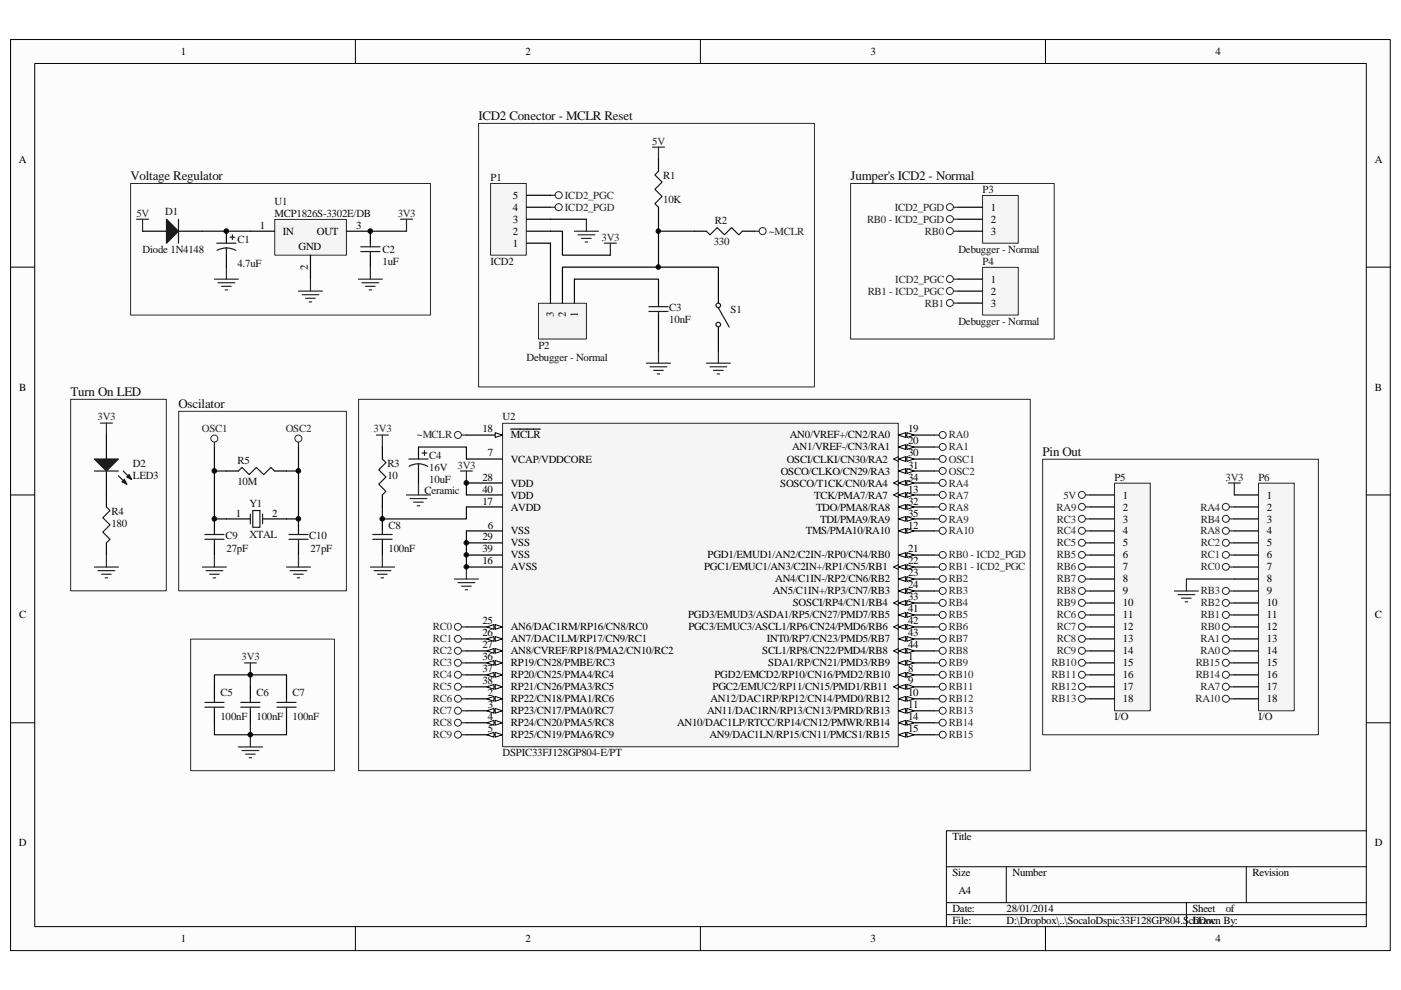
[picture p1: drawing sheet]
<svg xmlns="http://www.w3.org/2000/svg" width="297mm" height="210mm" viewBox="0 0 297 210" stroke-linecap="round" stroke-linejoin="round" font-family="sans-serif">
<defs><g id="words">
<g font-size="2.8" fill="#0e0e0e">
<text x="101.5" y="25.5">ICD2 Conector - MCLR Reset</text>
<text x="27.7" y="38.2">Voltage Regulator</text>
<text x="180.3" y="38.2">Jumper's ICD2 - Normal</text>
<text x="15" y="84">Turn On LED</text>
<text x="37.8" y="86.5">Oscilator</text>
<text x="221" y="96.7">Pin Out</text>
</g>
<g font-size="2.3">
<text x="38.3" y="11.6">1</text>
<text x="111.4" y="11.6">2</text>
<text x="184.6" y="11.6">3</text>
<text x="257.7" y="11.6">4</text>
<text x="4" y="34.5">A</text>
<text x="291.5" y="34.5">A</text>
<text x="108.8" y="47.2">3</text>
<text x="108.8" y="44.7">4</text>
<text x="108.8" y="42.1">5</text>
<text x="210.1" y="44.7">1</text>
<text x="210.1" y="47.2">2</text>
<text x="55.1" y="48.5">1</text>
<text x="60" y="49.7">IN</text>
<text x="63.3" y="53">GND</text>
<text x="67.2" y="49.7">OUT</text>
<text x="75.5" y="48.5">3</text>
<text x="108.8" y="52.3">1</text>
<text x="108.8" y="49.7">2</text>
<text x="210.1" y="49.7">3</text>
<text x="65.3" y="57.3" transform="rotate(-90 65.3 57.3)">2</text>
<text x="210.1" y="59.9">1</text>
<text x="210.1" y="62.5">2</text>
<text x="210.1" y="65">3</text>
<text x="117.4" y="67.2" transform="rotate(-90 117.4 67.2)">3</text>
<text x="120" y="67.2" transform="rotate(-90 120 67.2)">2</text>
<text x="122.5" y="67.2" transform="rotate(-90 122.5 67.2)">1</text>
<text x="4.1" y="82.8">B</text>
<text x="291.5" y="82.8">B</text>
<text x="102.3" y="91.7">18</text>
<text x="108.3" y="93">MCLR</text>
<text x="167.5" y="93">AN0/VREF+/CN2/RA0</text>
<text x="168" y="95.5">AN1/VREF-/CN3/RA1</text>
<text x="192.5" y="91.7">19</text>
<text x="192.5" y="94.2">20</text>
<text x="102.3" y="101.9">28</text>
<text x="103.4" y="96.8">7</text>
<text x="108.3" y="98.1">VCAP/VDDCORE</text>
<text x="165.5" y="100.6">OSCO/CLKO/CN29/RA3</text>
<text x="166.8" y="98.1">OSCI/CLKI/CN30/RA2</text>
<text x="192.5" y="96.8">30</text>
<text x="192.5" y="99.4">31</text>
<text x="192.5" y="101.9">34</text>
<text x="102.3" y="107">17</text>
<text x="102.3" y="104.4">40</text>
<text x="108.3" y="103.2">VDD</text>
<text x="108.3" y="105.7">VDD</text>
<text x="165.4" y="103.2">SOSCO/T1CK/CN0/RA4</text>
<text x="172.6" y="105.7">TCK/PMA7/RA7</text>
<text x="192.5" y="104.4">13</text>
<text x="192.5" y="107">32</text>
<text x="238.1" y="105.7">1</text>
<text x="268.6" y="105.7">1</text>
<text x="50" y="109.5">1</text>
<text x="57.7" y="109.5">2</text>
<text x="103.4" y="112.1">6</text>
<text x="108.3" y="113.3">VSS</text>
<text x="108.3" y="108.2">AVDD</text>
<text x="170.9" y="113.3">TMS/PMA10/RA10</text>
<text x="173" y="108.2">TDO/PMA8/RA8</text>
<text x="173.9" y="110.8">TDI/PMA9/RA9</text>
<text x="192.5" y="112.1">12</text>
<text x="192.5" y="109.5">35</text>
<text x="238.1" y="108.2">2</text>
<text x="238.1" y="110.8">3</text>
<text x="238.1" y="113.3">4</text>
<text x="268.6" y="108.2">2</text>
<text x="268.6" y="110.8">3</text>
<text x="268.6" y="113.3">4</text>
<text x="102.3" y="119.7">16</text>
<text x="102.3" y="114.6">29</text>
<text x="102.3" y="117.1">39</text>
<text x="108.3" y="115.9">VSS</text>
<text x="108.3" y="118.4">VSS</text>
<text x="150" y="118.4">PGD1/EMUD1/AN2/C2IN-/RP0/CN4/RB0</text>
<text x="192.5" y="117.1">21</text>
<text x="192.5" y="119.7">22</text>
<text x="238.1" y="115.9">5</text>
<text x="238.1" y="118.4">6</text>
<text x="268.6" y="115.9">5</text>
<text x="268.6" y="118.4">6</text>
<text x="108.3" y="120.9">AVSS</text>
<text x="149.3" y="120.9">PGC1/EMUC1/AN3/C2IN+/RP1/CN5/RB1</text>
<text x="164.4" y="123.5">AN4/C1IN-/RP2/CN6/RB2</text>
<text x="192.5" y="122.2">23</text>
<text x="192.5" y="124.8">24</text>
<text x="238.1" y="120.9">7</text>
<text x="238.1" y="123.5">8</text>
<text x="268.6" y="120.9">7</text>
<text x="268.6" y="123.5">8</text>
<text x="4.1" y="131.1">C</text>
<text x="145.9" y="131.1">PGD3/EMUD3/ASDA1/RP5/CN27/PMD7/RB5</text>
<text x="163.9" y="126">AN5/C1IN+/RP3/CN7/RB3</text>
<text x="168.1" y="128.6">SOSCI/RP4/CN1/RB4</text>
<text x="192.5" y="127.3">33</text>
<text x="192.5" y="129.8">41</text>
<text x="238.1" y="126">9</text>
<text x="238.1" y="128.6">10</text>
<text x="238.1" y="131.1">11</text>
<text x="268.6" y="126">9</text>
<text x="268.6" y="128.6">10</text>
<text x="268.6" y="131.1">11</text>
<text x="291.5" y="131.1">C</text>
<text x="102.3" y="132.4">25</text>
<text x="102.3" y="134.9">26</text>
<text x="102.3" y="137.5">27</text>
<text x="108.3" y="133.6">AN6/DAC1RM/RP16/CN8/RC0</text>
<text x="108.3" y="136.2">AN7/DAC1LM/RP17/CN9/RC1</text>
<text x="146" y="133.6">PGC3/EMUC3/ASCL1/RP6/CN24/PMD6/RB6</text>
<text x="162.6" y="136.2">INT0/RP7/CN23/PMD5/RB7</text>
<text x="192.5" y="134.9">43</text>
<text x="192.5" y="137.5">44</text>
<text x="192.5" y="132.4">42</text>
<text x="238.1" y="133.6">12</text>
<text x="238.1" y="136.2">13</text>
<text x="268.6" y="133.6">12</text>
<text x="268.6" y="136.2">13</text>
<text x="102.3" y="140">36</text>
<text x="102.3" y="142.6">37</text>
<text x="108.3" y="138.7">AN8/CVREF/RP18/PMA2/CN10/RC2</text>
<text x="108.3" y="141.3">RP19/CN28/PMBE/RC3</text>
<text x="108.3" y="143.8">RP20/CN25/PMA4/RC4</text>
<text x="151.5" y="143.8">PGD2/EMCD2/RP10/CN16/PMD2/RB10</text>
<text x="161.6" y="138.7">SCL1/RP8/CN22/PMD4/RB8</text>
<text x="162.9" y="141.3">SDA1/RP/CN21/PMD3/RB9</text>
<text x="192.5" y="140">1</text>
<text x="192.5" y="142.6">8</text>
<text x="238.1" y="138.7">14</text>
<text x="238.1" y="141.3">15</text>
<text x="238.1" y="143.8">16</text>
<text x="268.6" y="138.7">14</text>
<text x="268.6" y="141.3">15</text>
<text x="268.6" y="143.8">16</text>
<text x="102.3" y="145.1">38</text>
<text x="103.4" y="147.7">2</text>
<text x="108.3" y="148.9">RP22/CN18/PMA1/RC6</text>
<text x="108.3" y="146.4">RP21/CN26/PMA3/RC5</text>
<text x="150.7" y="148.9">AN12/DAC1RP/RP12/CN14/PMD0/RB12</text>
<text x="151.1" y="146.4">PGC2/EMUC2/RP11/CN15/PMD1/RB11</text>
<text x="192.5" y="145.1">9</text>
<text x="192.5" y="147.7">10</text>
<text x="238.1" y="146.4">17</text>
<text x="238.1" y="148.9">18</text>
<text x="268.6" y="146.4">17</text>
<text x="268.6" y="148.9">18</text>
<text x="103.4" y="150.2">3</text>
<text x="103.4" y="152.7">4</text>
<text x="103.4" y="155.3">5</text>
<text x="108.3" y="151.5">RP23/CN17/PMA0/RC7</text>
<text x="108.3" y="154">RP24/CN20/PMA5/RC8</text>
<text x="143.5" y="154">AN10/DAC1LP/RTCC/RP14/CN12/PMWR/RB14</text>
<text x="149.9" y="151.5">AN11/DAC1RN/RP13/CN13/PMRD/RB13</text>
<text x="192.5" y="155.3">15</text>
<text x="192.5" y="152.7">14</text>
<text x="192.5" y="150.2">11</text>
<text x="108.3" y="156.5">RP25/CN19/PMA6/RC9</text>
<text x="150.4" y="156.5">AN9/DAC1LN/RP15/CN11/PMCS1/RB15</text>
<text x="4" y="179.4">D</text>
<text x="201.9" y="178.1">Title</text>
<text x="291.5" y="179.4">D</text>
<text x="201.9" y="185.8">Size</text>
<text x="214.7" y="185.8">Number</text>
<text x="265.6" y="185.8">Revision</text>
<text x="203.2" y="189.6">A4</text>
<text x="201.9" y="193.4">Date:</text>
<text x="201.9" y="196">File:</text>
<text x="213.4" y="193.4">28/01/2014</text>
<text x="213.4" y="196">D:\Dropbox\..\SocaloDspic33F128GP804.SchDoc</text>
<text x="252.8" y="193.4">Sheet</text>
<text x="252.8" y="196">Drawn By:</text>
<text x="259.9" y="193.4">of</text>
<text x="38.3" y="199.8">1</text>
<text x="111.4" y="199.8">2</text>
<text x="184.6" y="199.8">3</text>
<text x="257.7" y="199.8">4</text>
</g>
<g font-size="2.3" fill="#262626">
<text x="138.3" y="30.7">5V</text>
<text x="28.9" y="45.9">5V</text>
<text x="84.3" y="45.9">3V3</text>
<text x="119.8" y="44.7">ICD2_PGD</text>
<text x="119.8" y="42.1">ICD2_PGC</text>
<text x="183.9" y="47.2">RB0 - ICD2_PGD</text>
<text x="189.7" y="44.7">ICD2_PGD</text>
<text x="127.5" y="51">3V3</text>
<text x="163" y="49.7">~MCLR</text>
<text x="196.1" y="49.7">RB0</text>
<text x="189.8" y="59.9">ICD2_PGC</text>
<text x="184" y="62.5">RB1 - ICD2_PGC</text>
<text x="196.1" y="65">RB1</text>
<text x="20.7" y="89.2">3V3</text>
<text x="42.8" y="91.7">OSC1</text>
<text x="60.6" y="91.7">OSC2</text>
<text x="79.2" y="91.7">3V3</text>
<text x="88.4" y="93">~MCLR</text>
<text x="201.2" y="93">RA0</text>
<text x="201.2" y="95.5">RA1</text>
<text x="97" y="99.4">3V3</text>
<text x="201.2" y="98.1">OSC1</text>
<text x="201.2" y="100.6">OSC2</text>
<text x="259.8" y="101.9">3V3</text>
<text x="201.2" y="103.2">RA4</text>
<text x="201.2" y="105.7">RA7</text>
<text x="225.5" y="105.7">5V</text>
<text x="201.2" y="108.2">RA8</text>
<text x="201.2" y="110.8">RA9</text>
<text x="201.2" y="113.3">RA10</text>
<text x="224" y="108.2">RA9</text>
<text x="224.1" y="110.8">RC3</text>
<text x="224.1" y="113.3">RC4</text>
<text x="254.5" y="108.2">RA4</text>
<text x="254.5" y="113.3">RA8</text>
<text x="254.6" y="110.8">RB4</text>
<text x="201.2" y="118.4">RB0 - ICD2_PGD</text>
<text x="224.1" y="115.9">RC5</text>
<text x="224.1" y="118.4">RB5</text>
<text x="254.6" y="118.4">RC1</text>
<text x="254.6" y="115.9">RC2</text>
<text x="201.2" y="120.9">RB1 - ICD2_PGC</text>
<text x="201.2" y="123.5">RB2</text>
<text x="224.1" y="120.9">RB6</text>
<text x="224.1" y="123.5">RB7</text>
<text x="254.6" y="120.9">RC0</text>
<text x="201.2" y="126">RB3</text>
<text x="201.2" y="128.6">RB4</text>
<text x="201.2" y="131.1">RB5</text>
<text x="224.1" y="131.1">RC6</text>
<text x="224.1" y="126">RB8</text>
<text x="224.1" y="128.6">RB9</text>
<text x="254.6" y="128.6">RB2</text>
<text x="254.6" y="126">RB3</text>
<text x="254.6" y="131.1">RB1</text>
<text x="91.8" y="133.6">RC0</text>
<text x="91.8" y="136.2">RC1</text>
<text x="201.2" y="133.6">RB6</text>
<text x="201.2" y="136.2">RB7</text>
<text x="224.1" y="133.6">RC7</text>
<text x="224.1" y="136.2">RC8</text>
<text x="254.5" y="136.2">RA1</text>
<text x="254.6" y="133.6">RB0</text>
<text x="51.2" y="140">3V3</text>
<text x="91.8" y="138.7">RC2</text>
<text x="91.8" y="141.3">RC3</text>
<text x="91.8" y="143.8">RC4</text>
<text x="201.2" y="138.7">RB8</text>
<text x="201.2" y="141.3">RB9</text>
<text x="201.2" y="143.8">RB10</text>
<text x="223" y="141.3">RB10</text>
<text x="223" y="143.8">RB11</text>
<text x="224.1" y="138.7">RC9</text>
<text x="253.5" y="143.8">RB14</text>
<text x="253.5" y="141.3">RB15</text>
<text x="254.5" y="138.7">RA0</text>
<text x="91.8" y="146.4">RC5</text>
<text x="91.8" y="148.9">RC6</text>
<text x="201.2" y="146.4">RB11</text>
<text x="201.2" y="148.9">RB12</text>
<text x="223" y="146.4">RB12</text>
<text x="223" y="148.9">RB13</text>
<text x="253.4" y="148.9">RA10</text>
<text x="254.5" y="146.4">RA7</text>
<text x="91.8" y="151.5">RC7</text>
<text x="91.8" y="154">RC8</text>
<text x="201.2" y="151.5">RB13</text>
<text x="201.2" y="154">RB14</text>
<text x="91.8" y="156.5">RC9</text>
<text x="201.2" y="156.5">RB15</text>
</g>
<g font-size="2.3" fill="#0e0e0e">
<text x="104" y="38.3">P1</text>
<text x="140.6" y="38.1">R1</text>
<text x="208.3" y="40.9">P3</text>
<text x="35" y="45.7">D1</text>
<text x="58.2" y="43.4">U1</text>
<text x="58.2" y="45.9">MCP1826S-3302E/DB</text>
<text x="140.6" y="43.1">10K</text>
<text x="151.6" y="47.5">R2</text>
<text x="30.2" y="53.6">Diode 1N4148</text>
<text x="50.3" y="51.5">C1</text>
<text x="81.1" y="53.6">C2</text>
<text x="151.3" y="52">330</text>
<text x="203.2" y="53.6">Debugger - Normal</text>
<text x="50.3" y="56.6">4.7uF</text>
<text x="81.1" y="56.1">1uF</text>
<text x="104" y="56.1">ICD2</text>
<text x="208.3" y="56.1">P4</text>
<text x="141.9" y="68.6">10nF</text>
<text x="141.9" y="66">C3</text>
<text x="154.9" y="66.3">S1</text>
<text x="203.2" y="68.8">Debugger - Normal</text>
<text x="111.6" y="76.5">Debugger - Normal</text>
<text x="114.2" y="73.9">P2</text>
<text x="106.5" y="89.2">U2</text>
<text x="28.2" y="99.1">D2</text>
<text x="28.2" y="101.6">LED3</text>
<text x="50.3" y="98.3">R5</text>
<text x="82.1" y="101.6">10</text>
<text x="82.1" y="99.1">R3</text>
<text x="91" y="99.9">16V</text>
<text x="91" y="97.3">C4</text>
<text x="236.3" y="101.9">P5</text>
<text x="266.8" y="101.9">P6</text>
<text x="50.3" y="102.9">10M</text>
<text x="52.9" y="107.5">Y1</text>
<text x="90" y="104.7">Ceramic</text>
<text x="91" y="102.4">10uF</text>
<text x="23.6" y="111.8">180</text>
<text x="23.6" y="109.3">R4</text>
<text x="82.4" y="112.1">C8</text>
<text x="47.8" y="114.3">C9</text>
<text x="48" y="117.1">27pF</text>
<text x="52.9" y="114.1">XTAL</text>
<text x="65.6" y="114.3">C10</text>
<text x="65.8" y="117.1">27pF</text>
<text x="82.4" y="117.1">100nF</text>
<text x="46.8" y="147.7">C5</text>
<text x="54.4" y="147.7">C6</text>
<text x="62" y="147.7">C7</text>
<text x="46.8" y="152.7">100nF</text>
<text x="54.4" y="152.7">100nF</text>
<text x="62" y="152.7">100nF</text>
<text x="236.3" y="152.7">I/O</text>
<text x="266.8" y="152.7">I/O</text>
<text x="106.5" y="160.4">DSPIC33FJ128GP804-E/PT</text>
</g>
</g></defs>
<path d="M2.3 8.4h292.5v193.1h-292.5z" fill="#fcfcfc"/>
<path d="M2.2 8.4h292.6v193.1h-292.6z" fill="none" stroke="#000" stroke-width=".21"/>
<path d="M7.4 13.5h282.3v183h-282.3z" fill="#fcfcfc"/>
<g fill="none" stroke="#000" stroke-width=".21">
<path d="M7.4 13.5h282.3v183h-282.3zM75.3 8.3v5.1M148.5 8.3v5.1M221.7 8.3v5.1M2.2 56.6h5.1M289.7 56.6h5.1M2.2 104.9h5.1M289.7 104.9h5.1M2.2 153.2h5.1M289.7 153.2h5.1M289.7 176.1h-89v20.4M75.3 196.5v5.1"/>
<path d="M148.5 196.5v5.1M200.7 183.8h89M200.7 191.4h89M200.7 193.9h89M213.4 183.8v7.6M221.7 196.5v5.1M251.5 191.4v5.1M264.2 183.8v7.6"/>
</g>
<path d="M106.6 89.8h83.9v68.5h-83.9z" fill="#f5f5f5"/>
<path d="M106.5 89.7h84v68.6h-84z" fill="none" stroke="#262626" stroke-width=".21"/>
<path d="M190.5 140.5h7.6" fill="none" stroke="#000" stroke-width=".25"/>
<path d="M190.5 140.5l1.5-.5v1.1z" fill="#fcfcfc"/>
<path d="M190.5 140.5l1.5-.5v1.1z" fill="none" stroke="#000" stroke-width=".21"/>
<path d="M192.3 140l1.5 .5-1.5 .6z" fill="#fcfcfc"/>
<path d="M192.3 140l1.5 .5-1.5 .6z" fill="none" stroke="#000" stroke-width=".21"/>
<path d="M98.9 148.2h7.6" fill="none" stroke="#000" stroke-width=".25"/>
<path d="M105 147.7l1.5 .5-1.5 .5z" fill="#fcfcfc"/>
<path d="M105 147.7l1.5 .5-1.5 .5z" fill="none" stroke="#000" stroke-width=".21"/>
<path d="M103.2 148.2l1.5-.5v1z" fill="#fcfcfc"/>
<path d="M103.2 148.2l1.5-.5v1z" fill="none" stroke="#000" stroke-width=".21"/>
<path d="M98.9 150.7h7.6" fill="none" stroke="#000" stroke-width=".25"/>
<path d="M105 150.2l1.5 .5-1.5 .5z" fill="#fcfcfc"/>
<path d="M105 150.2l1.5 .5-1.5 .5z" fill="none" stroke="#000" stroke-width=".21"/>
<path d="M103.2 150.7l1.5-.5v1z" fill="#fcfcfc"/>
<path d="M103.2 150.7l1.5-.5v1z" fill="none" stroke="#000" stroke-width=".21"/>
<path d="M98.9 153.2h7.6" fill="none" stroke="#000" stroke-width=".25"/>
<path d="M105 152.7l1.5 .5-1.5 .6z" fill="#fcfcfc"/>
<path d="M105 152.7l1.5 .5-1.5 .6z" fill="none" stroke="#000" stroke-width=".21"/>
<path d="M103.2 153.2l1.5-.5v1.1z" fill="#fcfcfc"/>
<path d="M103.2 153.2l1.5-.5v1.1z" fill="none" stroke="#000" stroke-width=".21"/>
<path d="M98.9 155.8h7.6" fill="none" stroke="#000" stroke-width=".25"/>
<path d="M105 155.3l1.5 .5-1.5 .5z" fill="#fcfcfc"/>
<path d="M105 155.3l1.5 .5-1.5 .5z" fill="none" stroke="#000" stroke-width=".21"/>
<path d="M103.2 155.8l1.5-.5v1z" fill="#fcfcfc"/>
<path d="M103.2 155.8l1.5-.5v1z" fill="none" stroke="#000" stroke-width=".21"/>
<path d="M98.9 97.3h7.6M98.9 112.6h7.6M190.5 143.1h7.6" fill="none" stroke="#000" stroke-width=".25"/>
<path d="M190.5 143.1l1.5-.5v1z" fill="#fcfcfc"/>
<path d="M190.5 143.1l1.5-.5v1z" fill="none" stroke="#000" stroke-width=".21"/>
<path d="M192.3 142.6l1.5 .5-1.5 .5z" fill="#fcfcfc"/>
<path d="M190.5 145.1l-1.1 .5 1.1 .5M192.3 142.6l1.5 .5-1.5 .5z" fill="none" stroke="#000" stroke-width=".21"/>
<path d="M190.5 145.6h7.6" fill="none" stroke="#000" stroke-width=".25"/>
<path d="M190.5 145.6l1.5-.5v1z" fill="#fcfcfc"/>
<path d="M190.5 145.6l1.5-.5v1z" fill="none" stroke="#000" stroke-width=".21"/>
<path d="M192.3 145.1l1.5 .5-1.5 .5z" fill="#fcfcfc"/>
<path d="M192.3 145.1l1.5 .5-1.5 .5z" fill="none" stroke="#000" stroke-width=".21"/>
<path d="M190.5 148.2h7.6" fill="none" stroke="#000" stroke-width=".25"/>
<path d="M190.5 148.2l1.5-.5v1z" fill="#fcfcfc"/>
<path d="M190.5 148.2l1.5-.5v1z" fill="none" stroke="#000" stroke-width=".21"/>
<path d="M192.3 147.7l1.5 .5-1.5 .5z" fill="#fcfcfc"/>
<path d="M192.3 147.7l1.5 .5-1.5 .5z" fill="none" stroke="#000" stroke-width=".21"/>
<path d="M190.5 150.7h7.6" fill="none" stroke="#000" stroke-width=".25"/>
<path d="M190.5 150.7l1.5-.5v1z" fill="#fcfcfc"/>
<path d="M190.5 150.7l1.5-.5v1z" fill="none" stroke="#000" stroke-width=".21"/>
<path d="M192.3 150.2l1.5 .5-1.5 .5z" fill="#fcfcfc"/>
<path d="M192.3 150.2l1.5 .5-1.5 .5z" fill="none" stroke="#000" stroke-width=".21"/>
<path d="M190.5 112.6h7.6" fill="none" stroke="#000" stroke-width=".25"/>
<path d="M190.5 112.6l1.5-.5v1z" fill="#fcfcfc"/>
<path d="M190.5 112.6l1.5-.5v1z" fill="none" stroke="#000" stroke-width=".21"/>
<path d="M192.3 112.1l1.5 .5-1.5 .5z" fill="#fcfcfc"/>
<path d="M190.5 104.4l-1.1 .5 1.1 .6M192.3 112.1l1.5 .5-1.5 .5z" fill="none" stroke="#000" stroke-width=".21"/>
<path d="M190.5 104.9h7.6" fill="none" stroke="#000" stroke-width=".25"/>
<path d="M190.5 104.9l1.5-.5v1.1z" fill="#fcfcfc"/>
<path d="M190.5 104.9l1.5-.5v1.1z" fill="none" stroke="#000" stroke-width=".21"/>
<path d="M192.3 104.4l1.5 .5-1.5 .6z" fill="#fcfcfc"/>
<path d="M192.3 104.4l1.5 .5-1.5 .6z" fill="none" stroke="#000" stroke-width=".21"/>
<path d="M190.5 153.2h7.6" fill="none" stroke="#000" stroke-width=".25"/>
<path d="M190.5 153.2l1.5-.5v1.1z" fill="#fcfcfc"/>
<path d="M190.5 153.2l1.5-.5v1.1z" fill="none" stroke="#000" stroke-width=".21"/>
<path d="M192.3 152.7l1.5 .5-1.5 .6z" fill="#fcfcfc"/>
<path d="M192.3 152.7l1.5 .5-1.5 .6z" fill="none" stroke="#000" stroke-width=".21"/>
<path d="M190.5 155.8h7.6" fill="none" stroke="#000" stroke-width=".25"/>
<path d="M190.5 155.8l1.5-.5v1z" fill="#fcfcfc"/>
<path d="M190.5 155.8l1.5-.5v1z" fill="none" stroke="#000" stroke-width=".21"/>
<path d="M192.3 155.3l1.5 .5-1.5 .5z" fill="#fcfcfc"/>
<path d="M192.3 155.3l1.5 .5-1.5 .5z" fill="none" stroke="#000" stroke-width=".21"/>
<path d="M98.9 92.2h7.6M98.9 107.5h7.6M98.9 120.2h7.6" fill="none" stroke="#000" stroke-width=".25"/>
<path d="M105 91.7l1.5 .5-1.5 .6z" fill="#fcfcfc"/>
<path d="M105 91.7l1.5 .5-1.5 .6z" fill="none" stroke="#000" stroke-width=".21"/>
<path d="M108.3 91h6.3M190.5 92.2h7.6" fill="none" stroke="#000" stroke-width=".25"/>
<path d="M190.5 92.2l1.5-.5v1.1z" fill="#fcfcfc"/>
<path d="M190.5 92.2l1.5-.5v1.1z" fill="none" stroke="#000" stroke-width=".21"/>
<path d="M192.3 91.7l1.5 .5-1.5 .6z" fill="#fcfcfc"/>
<path d="M192.3 91.7l1.5 .5-1.5 .6z" fill="none" stroke="#000" stroke-width=".21"/>
<path d="M190.5 94.8h7.6" fill="none" stroke="#000" stroke-width=".25"/>
<path d="M190.5 94.8l1.5-.5v1z" fill="#fcfcfc"/>
<path d="M190.5 94.8l1.5-.5v1z" fill="none" stroke="#000" stroke-width=".21"/>
<path d="M192.3 94.3l1.5 .5-1.5 .5z" fill="#fcfcfc"/>
<path d="M192.3 94.3l1.5 .5-1.5 .5z" fill="none" stroke="#000" stroke-width=".21"/>
<path d="M190.5 117.7h7.6" fill="none" stroke="#000" stroke-width=".25"/>
<path d="M190.5 117.7l1.5-.5v1z" fill="#fcfcfc"/>
<path d="M190.5 117.7l1.5-.5v1z" fill="none" stroke="#000" stroke-width=".21"/>
<path d="M192.3 117.2l1.5 .5-1.5 .5z" fill="#fcfcfc"/>
<path d="M190.5 119.7l-1.1 .5 1.1 .5M192.3 117.2l1.5 .5-1.5 .5z" fill="none" stroke="#000" stroke-width=".21"/>
<path d="M190.5 120.2h7.6" fill="none" stroke="#000" stroke-width=".25"/>
<path d="M190.5 120.2l1.5-.5v1z" fill="#fcfcfc"/>
<path d="M190.5 120.2l1.5-.5v1z" fill="none" stroke="#000" stroke-width=".21"/>
<path d="M192.3 119.7l1.5 .5-1.5 .5z" fill="#fcfcfc"/>
<path d="M192.3 119.7l1.5 .5-1.5 .5z" fill="none" stroke="#000" stroke-width=".21"/>
<path d="M190.5 122.8h7.6" fill="none" stroke="#000" stroke-width=".25"/>
<path d="M190.5 122.8l1.5-.5v1z" fill="#fcfcfc"/>
<path d="M190.5 122.8l1.5-.5v1z" fill="none" stroke="#000" stroke-width=".21"/>
<path d="M192.3 122.3l1.5 .5-1.5 .5z" fill="#fcfcfc"/>
<path d="M192.3 122.3l1.5 .5-1.5 .5z" fill="none" stroke="#000" stroke-width=".21"/>
<path d="M190.5 125.3h7.6" fill="none" stroke="#000" stroke-width=".25"/>
<path d="M190.5 125.3l1.5-.5v1z" fill="#fcfcfc"/>
<path d="M190.5 125.3l1.5-.5v1z" fill="none" stroke="#000" stroke-width=".21"/>
<path d="M192.3 124.8l1.5 .5-1.5 .5z" fill="#fcfcfc"/>
<path d="M192.3 124.8l1.5 .5-1.5 .5z" fill="none" stroke="#000" stroke-width=".21"/>
<path d="M98.9 132.9h7.6" fill="none" stroke="#000" stroke-width=".25"/>
<path d="M105 132.4l1.5 .5-1.5 .5z" fill="#fcfcfc"/>
<path d="M105 132.4l1.5 .5-1.5 .5z" fill="none" stroke="#000" stroke-width=".21"/>
<path d="M103.2 132.9l1.5-.5v1z" fill="#fcfcfc"/>
<path d="M103.2 132.9l1.5-.5v1z" fill="none" stroke="#000" stroke-width=".21"/>
<path d="M98.9 135.5h7.6" fill="none" stroke="#000" stroke-width=".25"/>
<path d="M105 135l1.5 .5-1.5 .5z" fill="#fcfcfc"/>
<path d="M105 135l1.5 .5-1.5 .5z" fill="none" stroke="#000" stroke-width=".21"/>
<path d="M103.2 135.5l1.5-.5v1z" fill="#fcfcfc"/>
<path d="M103.2 135.5l1.5-.5v1z" fill="none" stroke="#000" stroke-width=".21"/>
<path d="M98.9 138h7.6" fill="none" stroke="#000" stroke-width=".25"/>
<path d="M105 137.5l1.5 .5-1.5 .5z" fill="#fcfcfc"/>
<path d="M105 137.5l1.5 .5-1.5 .5z" fill="none" stroke="#000" stroke-width=".21"/>
<path d="M103.2 138l1.5-.5v1z" fill="#fcfcfc"/>
<path d="M190.5 96.8l-1.1 .5 1.1 .5M103.2 138l1.5-.5v1z" fill="none" stroke="#000" stroke-width=".21"/>
<path d="M190.5 97.3h7.6M98.9 102.4h7.6M98.9 115.1h7.6" fill="none" stroke="#000" stroke-width=".25"/>
<path d="M190.5 97.3l1.5-.5v1z" fill="#fcfcfc"/>
<path d="M190.5 97.3l1.5-.5v1z" fill="none" stroke="#000" stroke-width=".21"/>
<path d="M192.3 96.8l1.5 .5-1.5 .5z" fill="#fcfcfc"/>
<path d="M192.3 96.8l1.5 .5-1.5 .5z" fill="none" stroke="#000" stroke-width=".21"/>
<path d="M190.5 99.9h7.6" fill="none" stroke="#000" stroke-width=".25"/>
<path d="M190.5 99.9l1.5-.5v1z" fill="#fcfcfc"/>
<path d="M190.5 99.9l1.5-.5v1z" fill="none" stroke="#000" stroke-width=".21"/>
<path d="M192.3 99.4l1.5 .5-1.5 .5z" fill="#fcfcfc"/>
<path d="M192.3 99.4l1.5 .5-1.5 .5z" fill="none" stroke="#000" stroke-width=".21"/>
<path d="M190.5 107.5h7.6" fill="none" stroke="#000" stroke-width=".25"/>
<path d="M190.5 107.5l1.5-.5v1z" fill="#fcfcfc"/>
<path d="M190.5 107.5l1.5-.5v1z" fill="none" stroke="#000" stroke-width=".21"/>
<path d="M192.3 107l1.5 .5-1.5 .5z" fill="#fcfcfc"/>
<path d="M192.3 107l1.5 .5-1.5 .5zM190.5 127.3l-1.1 .5 1.1 .6" fill="none" stroke="#000" stroke-width=".21"/>
<path d="M190.5 127.8h7.6" fill="none" stroke="#000" stroke-width=".25"/>
<path d="M190.5 127.8l1.5-.5v1.1z" fill="#fcfcfc"/>
<path d="M190.5 127.8l1.5-.5v1.1z" fill="none" stroke="#000" stroke-width=".21"/>
<path d="M192.3 127.3l1.5 .5-1.5 .6z" fill="#fcfcfc"/>
<path d="M190.5 101.9l-1.1 .5 1.1 .5M192.3 127.3l1.5 .5-1.5 .6z" fill="none" stroke="#000" stroke-width=".21"/>
<path d="M190.5 102.4h7.6" fill="none" stroke="#000" stroke-width=".25"/>
<path d="M190.5 102.4l1.5-.5v1z" fill="#fcfcfc"/>
<path d="M190.5 102.4l1.5-.5v1z" fill="none" stroke="#000" stroke-width=".21"/>
<path d="M192.3 101.9l1.5 .5-1.5 .5z" fill="#fcfcfc"/>
<path d="M192.3 101.9l1.5 .5-1.5 .5z" fill="none" stroke="#000" stroke-width=".21"/>
<path d="M190.5 110h7.6" fill="none" stroke="#000" stroke-width=".25"/>
<path d="M190.5 110l1.5-.5v1z" fill="#fcfcfc"/>
<path d="M190.5 110l1.5-.5v1z" fill="none" stroke="#000" stroke-width=".21"/>
<path d="M192.3 109.5l1.5 .5-1.5 .5z" fill="#fcfcfc"/>
<path d="M192.3 109.5l1.5 .5-1.5 .5z" fill="none" stroke="#000" stroke-width=".21"/>
<path d="M98.9 140.5h7.6" fill="none" stroke="#000" stroke-width=".25"/>
<path d="M105 140l1.5 .5-1.5 .6z" fill="#fcfcfc"/>
<path d="M105 140l1.5 .5-1.5 .6z" fill="none" stroke="#000" stroke-width=".21"/>
<path d="M103.2 140.5l1.5-.5v1.1z" fill="#fcfcfc"/>
<path d="M103.2 140.5l1.5-.5v1.1z" fill="none" stroke="#000" stroke-width=".21"/>
<path d="M98.9 143.1h7.6" fill="none" stroke="#000" stroke-width=".25"/>
<path d="M105 142.6l1.5 .5-1.5 .5z" fill="#fcfcfc"/>
<path d="M105 142.6l1.5 .5-1.5 .5z" fill="none" stroke="#000" stroke-width=".21"/>
<path d="M103.2 143.1l1.5-.5v1z" fill="#fcfcfc"/>
<path d="M103.2 143.1l1.5-.5v1z" fill="none" stroke="#000" stroke-width=".21"/>
<path d="M98.9 145.6h7.6" fill="none" stroke="#000" stroke-width=".25"/>
<path d="M105 145.1l1.5 .5-1.5 .5z" fill="#fcfcfc"/>
<path d="M105 145.1l1.5 .5-1.5 .5z" fill="none" stroke="#000" stroke-width=".21"/>
<path d="M103.2 145.6l1.5-.5v1z" fill="#fcfcfc"/>
<path d="M103.2 145.6l1.5-.5v1z" fill="none" stroke="#000" stroke-width=".21"/>
<path d="M98.9 117.7h7.6M98.9 104.9h7.6M190.5 130.4h7.6" fill="none" stroke="#000" stroke-width=".25"/>
<path d="M190.5 130.4l1.5-.5v1z" fill="#fcfcfc"/>
<path d="M190.5 130.4l1.5-.5v1z" fill="none" stroke="#000" stroke-width=".21"/>
<path d="M192.3 129.9l1.5 .5-1.5 .5z" fill="#fcfcfc"/>
<path d="M190.5 132.4l-1.1 .5 1.1 .5M192.3 129.9l1.5 .5-1.5 .5z" fill="none" stroke="#000" stroke-width=".21"/>
<path d="M190.5 132.9h7.6" fill="none" stroke="#000" stroke-width=".25"/>
<path d="M190.5 132.9l1.5-.5v1z" fill="#fcfcfc"/>
<path d="M190.5 132.9l1.5-.5v1z" fill="none" stroke="#000" stroke-width=".21"/>
<path d="M192.3 132.4l1.5 .5-1.5 .5z" fill="#fcfcfc"/>
<path d="M192.3 132.4l1.5 .5-1.5 .5z" fill="none" stroke="#000" stroke-width=".21"/>
<path d="M190.5 135.5h7.6" fill="none" stroke="#000" stroke-width=".25"/>
<path d="M190.5 135.5l1.5-.5v1z" fill="#fcfcfc"/>
<path d="M190.5 135.5l1.5-.5v1z" fill="none" stroke="#000" stroke-width=".21"/>
<path d="M192.3 135l1.5 .5-1.5 .5z" fill="#fcfcfc"/>
<path d="M190.5 137.5l-1.1 .5 1.1 .5M192.3 135l1.5 .5-1.5 .5z" fill="none" stroke="#000" stroke-width=".21"/>
<path d="M190.5 138h7.6" fill="none" stroke="#000" stroke-width=".25"/>
<path d="M190.5 138l1.5-.5v1z" fill="#fcfcfc"/>
<path d="M190.5 138l1.5-.5v1z" fill="none" stroke="#000" stroke-width=".21"/>
<path d="M192.3 137.5l1.5 .5-1.5 .5z" fill="#fcfcfc"/>
<path d="M192.3 137.5l1.5 .5-1.5 .5z" fill="none" stroke="#000" stroke-width=".21"/>
<g fill="none" stroke="#262626" stroke-width=".21">
<circle cx="118.5" cy="43.9" r=".75"/>
<circle cx="118.5" cy="41.4" r=".75"/>
<circle cx="161.7" cy="49" r=".74"/>
</g>
<path d="M138.3 31.2h2.6M139.6 31.2v2.6M116.7 43.9h1M116.7 41.4h1M159.9 49h1M137.1 77h5.1M137.8 77.8h3.6M138.6 78.5h2M139.4 79.3h.5M139.6 74.5v2.5" fill="none" stroke="#262626" stroke-width=".25"/>
<path d="M139.6 33.8v2.5M139.6 43.9v2.6M139.6 61.7v2.6M139.6 66.8v2.5" fill="none" stroke="#000" stroke-width=".25"/>
<path d="M139.6 36.3l-.8 .8 1.6 1.5-1.6 1.5 1.6 1.6-1.6 1.5 .8 .7M137.6 65h4M137.6 66h4M139.6 64.3v.7M139.6 66v.8" fill="none" stroke="#1c1c1c" stroke-width=".25"/>
<path d="M114.2 64.3h10.1v7.6h-10.1z" fill="#f5f5f5"/>
<path d="M101.5 26.2h71.2v55.8h-71.2zM114.2 64.3h10.1v7.6h-10.1z" fill="none" stroke="#262626" stroke-width=".21"/>
<path d="M116.7 49h2.5v5.1h10.2M116.7 51.6v12.7M116.7 46.5h7.6M139.6 56.6h-20.4v7.7M139.6 61.7v-2.5h-17.8v5.1" fill="none" stroke="#000" stroke-width=".25"/>
<path d="M121.8 49h5.1M122.6 49.8h3.5M123.3 50.5h2M124.1 51.3h.5M124.3 46.5v2.5M128.1 51.6h2.6M129.4 51.6v2.5" fill="none" stroke="#262626" stroke-width=".25"/>
<path d="M104.1 38.9h7.5v15.2h-7.5z" fill="#f5f5f5"/>
<g fill="none" stroke="#262626" stroke-width=".21">
<path d="M104 38.9h7.6v15.2h-7.6zM37.9 87.2h35.5v38.1h-35.5z"/>
<circle cx="45.4" cy="93" r=".74"/>
<circle cx="63.3" cy="93" r=".74"/>
<circle cx="97.1" cy="92.2" r=".74"/>
<circle cx="199.9" cy="97.3" r=".74"/>
<circle cx="199.9" cy="99.8" r=".74"/>
</g>
<g fill="none" stroke="#000" stroke-width=".25">
<path d="M111.6 51.6h5.1M111.6 49h5.1M111.6 46.5h5.1M111.6 43.9h5.1M111.6 41.4h5.1M139.6 49v7.6h12.7v2.6M147.2 49h2.6M157.4 49h2.5M139.6 69.3v5.2M45.5 94.8v15.2h7.6M48 99.9h2.5M58.2 99.9h2.5"/>
<path d="M63.3 94.8v15.2h-7.6M81.1 94.8v2.5M45.5 110v2.6M45.5 115.1v2.6M63.3 110v2.6M63.3 115.1v2.6M81.1 104.9v2.6M81.1 110v2.6M81.1 115.1v2.6M45.5 145.6v2.6M45.5 150.7v2.5M53.1 145.6v2.6"/>
<path d="M53.1 150.7v2.5"/>
</g>
<g fill="none" stroke="#262626" stroke-width=".25">
<path d="M149.8 77h5.1M150.5 77.8h3.6M151.3 78.5h2M152.1 79.3h.5M152.3 74.5v2.5M45.5 93.8v1M63.3 93.8v1M79.8 92.2h2.5M81.1 92.2v2.6M97.9 92.2h1M198.1 97.3h1M198.1 99.9h1"/>
<path d="M45.5 117.7v2.5M63.3 117.7v2.5M42.9 120.2h5.1M43.7 121h3.5M44.4 121.8h2.1M45.2 122.5h.5M60.7 120.2h5.1M61.5 121h3.6M62.3 121.8h2M63 122.5h.5M96.3 122.8h5.1M97.1 123.5h3.6"/>
<path d="M97.9 124.3h2M98.6 125.1h.5M98.9 120.2v2.6M50.5 158.4h5.2M51.3 159.1h3.6M51.8 140.5h2.6M52.1 159.9h2M53.1 140.5v2.6M53.1 155.8v2.6M52.8 160.7h.5"/>
</g>
<g fill="none" stroke="#1c1c1c" stroke-width=".25">
<path d="M149.8 49l.7 .8 1.6-1.5 1.5 1.5 1.5-1.5 1.5 1.5 .8-.8M50.5 99.9l.8-.8 1.5 1.5 1.6-1.5 1.5 1.5 1.5-1.5 .8 .8M81.1 97.3l.7 .8-1.5 1.5 1.5 1.5-1.5 1.6 1.5 1.5-.7 .7M43.4 113.3h4.1M43.4 114.3h4.1M45.5 112.6v.7M45.5 114.3v.8M53.1 109v2M53.6 108.2h1.5v3.6h-1.5zM55.7 109v2M61.3 113.3h4M61.3 114.3h4"/>
<path d="M63.3 112.6v.7M63.3 114.3v.8M79 113.3h4.1M79 114.3h4.1M81.1 112.6v.7M81.1 114.3v.8M43.4 148.9h4.1M43.4 149.9h4.1M45.5 148.2v.7M45.5 149.9v.8M51.1 148.9h4M51.1 149.9h4"/>
<path d="M53.1 148.2v.7M53.1 149.9v.8"/>
</g>
<path d="M139.6 46.5v2.5h7.6M45.5 99.9h2.5M60.7 99.9h2.6M81.1 107.5v2.5h17.8v-2.5M98.9 102.4v2.5M45.5 153.2v2.6h7.6v-2.6M45.5 145.6v-2.5h7.6v2.5" fill="none" stroke="#0e0e0e" stroke-width=".25"/>
<path d="M58.3 46.6h15.1v7.5h-15.1z" fill="#f5f5f5"/>
<path d="M58.2 46.5h15.2v7.6h-15.2z" fill="none" stroke="#262626" stroke-width=".21"/>
<path d="M53.1 49h5.1M65.8 54.1v5.1M73.4 49h5.1v2.6M78.5 54.1v2.5M22.6 92.2v5.1M22.6 99.9v5" fill="none" stroke="#000" stroke-width=".25"/>
<path d="M76.5 52.3h4.1M76.5 53.3h4.1M78.5 51.6v.7M78.5 53.3v.8" fill="none" stroke="#1c1c1c" stroke-width=".25"/>
<g fill="none" stroke="#262626" stroke-width=".25">
<path d="M29 46.5h2.5M30.2 46.5v2.5M45.5 59.2h5M46.2 59.9h3.6M48 56.6v2.6M65.8 59.2v2.5M76 59.2h5.1M76.7 59.9h3.6M78.5 56.6v2.6M84.9 46.5h2.6M86.2 46.5v2.5M47 60.7h2"/>
<path d="M47.7 61.5h.6M63.3 61.7h5.1M64 62.5h3.6M64.8 63.2h2M65.6 64h.5M77.5 60.7h2M78.3 61.5h.5M21.3 89.7h2.5M22.6 89.7v2.5"/>
</g>
<path d="M42.9 49h10.2M78.5 49h7.7" fill="none" stroke="#0e0e0e" stroke-width=".25"/>
<path d="M20 97.3h5.1l-2.5 2.6z" fill="#1c1c1c"/>
<path d="M20 97.3h5.1l-2.5 2.6zM26.1 99.9l1.8 1.7M25.1 100.9l1.8 1.8" fill="none" stroke="#1c1c1c" stroke-width=".25"/>
<path d="M25.9 102.2l.5-.6 .5 1.1z" fill="#1c1c1c"/>
<path d="M25.9 102.2l.5-.6 .5 1.1z" fill="none" stroke="#1c1c1c" stroke-width=".25"/>
<path d="M26.9 101.1l.5-.5 .5 1z" fill="#1c1c1c"/>
<path d="M20 99.9h5.1M22.6 107.5l.7 .7-1.5 1.6 1.5 1.5-1.5 1.5 1.5 1.5-.7 .8M26.9 101.1l.5-.5 .5 1zM58.7 148.9h4.1M58.7 149.9h4.1M60.7 148.2v.7M60.7 149.9v.8" fill="none" stroke="#1c1c1c" stroke-width=".25"/>
<path d="M22.6 104.9v2.6M22.6 115.1v2.6M60.7 145.6v2.6M60.7 150.7v2.5" fill="none" stroke="#000" stroke-width=".25"/>
<g fill="none" stroke="#262626" stroke-width=".25">
<path d="M97.6 99.9h2.6M98.9 99.9v2.5M22.6 117.7v2.5M81.1 117.7v2.5M86.2 104.9h5.1M86.9 105.7h3.6M87.7 106.5h2M88.5 107.2h.5M88.7 102.4v2.5M198.1 117.7h1M20 120.2h5.1M20.8 121h3.5"/>
<path d="M21.5 121.8h2.1M22.3 122.5h.5M78.5 120.2h5.1M79.3 121h3.6M80 121.8h2.1M80.8 122.5h.5M198.1 120.2h1"/>
</g>
<path d="M88.7 94.8h10.2v2.5M98.9 112.6v7.6M53.1 143.1h7.6v2.5M60.7 153.2v2.6h-7.6" fill="none" stroke="#0e0e0e" stroke-width=".25"/>
<g fill="none" stroke="#262626" stroke-width=".21">
<path d="M15 84.7h20.3v40.6h-20.3zM40.4 135.5h30.5v27.9h-30.5z"/>
<circle cx="199.9" cy="117.7" r=".74"/>
<circle cx="199.9" cy="120.2" r=".74"/>
</g>
<path d="M208.4 41.5h7.5v10.1h-7.5z" fill="#f5f5f5"/>
<path d="M208.3 41.4h7.6v10.2h-7.6z" fill="none" stroke="#262626" stroke-width=".21"/>
<path d="M203.2 43.9h5.1M203.2 46.5h5.1M203.2 49h5.1" fill="none" stroke="#000" stroke-width=".25"/>
<path d="M208.4 56.7h7.5v10.1h-7.5z" fill="#f5f5f5"/>
<g fill="none" stroke="#262626" stroke-width=".21">
<path d="M27.7 38.9h63.6v27.9h-63.6zM180.3 38.9h43.2v33h-43.2zM208.3 56.7h7.6v10.1h-7.6z"/>
<circle cx="201.4" cy="59.2" r=".74"/>
<circle cx="201.4" cy="46.5" r=".74"/>
<circle cx="201.4" cy="49" r=".74"/>
<circle cx="201.4" cy="43.9" r=".74"/>
<circle cx="201.4" cy="64.2" r=".74"/>
<circle cx="201.4" cy="61.7" r=".74"/>
</g>
<path d="M203.2 59.2h5.1M203.2 61.7h5.1M203.2 64.3h5.1" fill="none" stroke="#000" stroke-width=".25"/>
<path d="M202.2 46.5h1M202.2 59.2h1M202.2 43.9h1M202.2 49h1M202.2 61.7h1M202.2 64.3h1" fill="none" stroke="#262626" stroke-width=".25"/>
<path d="M266.9 102.5h7.5v48.2h-7.5z" fill="#f5f5f5"/>
<path d="M266.8 102.4h7.6v48.3h-7.6z" fill="none" stroke="#262626" stroke-width=".21"/>
<g fill="none" stroke="#000" stroke-width=".25">
<path d="M261.7 104.9h5.1M261.7 107.5h5.1M261.7 110h5.1M261.7 112.6h5.1M261.7 115.1h5.1M261.7 117.7h5.1M261.7 120.2h5.1M261.7 122.8h5.1M261.7 125.3h5.1M261.7 127.8h5.1M261.7 130.4h5.1M261.7 132.9h5.1"/>
<path d="M261.7 135.5h5.1M261.7 138h5.1M261.7 140.5h5.1M261.7 143.1h5.1M261.7 145.6h5.1M261.7 148.2h5.1"/>
</g>
<path d="M236.3 102.5h7.6v48.2h-7.6z" fill="#f5f5f5"/>
<g fill="none" stroke="#262626" stroke-width=".21">
<path d="M76 84.7h142.4v78.7h-142.4zM221.1 97.4h58.4v58.4h-58.4zM236.3 102.4h7.6v48.3h-7.6z"/>
<circle cx="199.9" cy="92.2" r=".74"/>
<circle cx="199.9" cy="94.8" r=".74"/>
<circle cx="199.9" cy="104.9" r=".74"/>
<circle cx="199.9" cy="102.4" r=".74"/>
<circle cx="199.9" cy="107.5" r=".74"/>
<circle cx="199.9" cy="110" r=".74"/>
<circle cx="199.9" cy="112.5" r=".74"/>
<circle cx="229.4" cy="110" r=".74"/>
<circle cx="229.4" cy="104.9" r=".74"/>
<circle cx="229.4" cy="107.5" r=".74"/>
<circle cx="229.4" cy="112.5" r=".74"/>
<circle cx="229.4" cy="115.1" r=".74"/>
<circle cx="229.4" cy="117.7" r=".74"/>
<circle cx="259.9" cy="110" r=".74"/>
<circle cx="259.9" cy="115.1" r=".74"/>
<circle cx="259.9" cy="107.5" r=".74"/>
<circle cx="259.9" cy="112.5" r=".74"/>
<circle cx="259.9" cy="117.7" r=".74"/>
<circle cx="97.1" cy="135.4" r=".74"/>
<circle cx="97.1" cy="132.9" r=".74"/>
<circle cx="97.1" cy="138" r=".74"/>
<circle cx="199.9" cy="138" r=".74"/>
<circle cx="199.9" cy="130.4" r=".74"/>
<circle cx="199.9" cy="132.9" r=".74"/>
<circle cx="199.9" cy="135.4" r=".74"/>
<circle cx="199.9" cy="125.3" r=".74"/>
<circle cx="199.9" cy="127.8" r=".74"/>
<circle cx="199.9" cy="122.7" r=".74"/>
<circle cx="229.4" cy="135.4" r=".74"/>
<circle cx="229.4" cy="138" r=".74"/>
<circle cx="229.4" cy="132.9" r=".74"/>
<circle cx="229.4" cy="130.4" r=".74"/>
<circle cx="229.4" cy="125.3" r=".74"/>
<circle cx="229.4" cy="127.8" r=".74"/>
<circle cx="229.4" cy="120.2" r=".74"/>
<circle cx="229.4" cy="122.7" r=".74"/>
<circle cx="259.9" cy="125.3" r=".74"/>
<circle cx="259.9" cy="127.8" r=".74"/>
<circle cx="259.9" cy="132.9" r=".74"/>
<circle cx="259.9" cy="130.4" r=".74"/>
<circle cx="259.9" cy="138" r=".74"/>
<circle cx="259.9" cy="135.4" r=".74"/>
<circle cx="259.9" cy="120.2" r=".74"/>
<circle cx="97.1" cy="150.7" r=".74"/>
<circle cx="97.1" cy="143.1" r=".74"/>
<circle cx="97.1" cy="148.1" r=".74"/>
<circle cx="97.1" cy="155.8" r=".74"/>
<circle cx="97.1" cy="145.6" r=".74"/>
<circle cx="97.1" cy="153.2" r=".74"/>
<circle cx="97.1" cy="140.5" r=".74"/>
<circle cx="199.9" cy="148.1" r=".74"/>
<circle cx="199.9" cy="145.6" r=".74"/>
<circle cx="199.9" cy="155.8" r=".74"/>
<circle cx="199.9" cy="143.1" r=".74"/>
<circle cx="199.9" cy="150.7" r=".74"/>
<circle cx="199.9" cy="153.2" r=".74"/>
<circle cx="199.9" cy="140.5" r=".74"/>
<circle cx="229.4" cy="148.1" r=".74"/>
<circle cx="229.4" cy="143.1" r=".74"/>
<circle cx="229.4" cy="145.6" r=".74"/>
<circle cx="229.4" cy="140.5" r=".74"/>
<circle cx="259.9" cy="148.1" r=".74"/>
<circle cx="259.9" cy="145.6" r=".74"/>
<circle cx="259.9" cy="143.1" r=".74"/>
<circle cx="259.9" cy="140.5" r=".74"/>
</g>
<g fill="none" stroke="#000" stroke-width=".25">
<path d="M30.2 49h5.1M37.8 49h5.1M48 49v2.6M48 54.1v2.5M88.7 94.8v2.5M88.7 99.9v2.5M231.2 104.9h5.1M231.2 107.5h5.1M231.2 110h5.1M231.2 112.6h5.1M231.2 115.1h5.1M231.2 117.7h5.1"/>
<path d="M231.2 120.2h5.1M231.2 122.8h5.1M231.2 125.3h5.1M231.2 127.8h5.1M231.2 130.4h5.1M231.2 132.9h5.1M231.2 135.5h5.1M231.2 138h5.1M231.2 140.5h5.1M231.2 143.1h5.1M231.2 145.6h5.1M231.2 148.2h5.1"/>
</g>
<g fill="none" stroke="#262626" stroke-width=".25">
<path d="M198.1 92.2h1M198.1 94.8h1M198.1 102.4h1M198.1 104.9h1M198.1 107.5h1M198.1 110h1M198.1 112.6h1M230.2 104.9h1M230.2 107.5h1M230.2 110h1M230.2 112.6h1M230.2 117.7h1"/>
<path d="M230.2 115.1h1M260.4 102.4h2.6M260.7 107.5h1M260.7 110h1M260.7 112.6h1M260.7 117.7h1M260.7 115.1h1M261.7 102.4v2.5M97.9 132.9h1M97.9 135.5h1M97.9 138h1M198.1 122.8h1"/>
<path d="M198.1 125.3h1M198.1 127.8h1M198.1 130.4h1M198.1 132.9h1M198.1 135.5h1M198.1 138h1M230.2 122.8h1M230.2 125.3h1M230.2 127.8h1M230.2 130.4h1M230.2 132.9h1M230.2 135.5h1"/>
<path d="M230.2 138h1M230.2 120.2h1M249 125.3h5.1M249.8 126.1h3.5M250.5 126.8h2.1M251.3 127.6h.5M251.5 122.8v2.5M260.7 125.3h1M260.7 127.8h1M260.7 130.4h1M260.7 132.9h1M260.7 135.5h1"/>
<path d="M260.7 138h1M260.7 120.2h1M97.9 140.5h1M97.9 143.1h1M97.9 145.6h1M97.9 148.2h1M97.9 150.7h1M97.9 153.2h1M97.9 155.8h1M198.1 140.5h1M198.1 143.1h1M198.1 145.6h1"/>
<path d="M198.1 148.2h1M198.1 150.7h1M198.1 153.2h1M198.1 155.8h1M230.2 140.5h1M230.2 143.1h1M230.2 145.6h1M230.2 148.2h1M260.7 140.5h1M260.7 143.1h1M260.7 145.6h1M260.7 148.2h1"/>
</g>
<path d="M46 51.6h4M48 52.6l1.2 .2 .8 .3M48 52.6l-1.2 .2-.8 .3M48 52.6v1.5M48.8 50.3h1M49.3 49.8v1M86.7 97.3h4.1M88.7 98.3l1.2 .2 .8 .4M88.7 98.3l-.8 .1-1.2 .4M88.7 98.3v1.6M89.5 96.1h1M90 95.5v1.1" fill="none" stroke="#1c1c1c" stroke-width=".25"/>
<path d="M35.3 46.5l2.5 2.5-2.5 2.6z" fill="#1c1c1c"/>
<g fill="none" stroke="#1c1c1c" stroke-width=".25">
<path d="M35.3 46.5l2.5 2.5-2.5 2.6zM37.8 46.5v5.1M152.3 65.3l2.3 4"/>
<circle cx="152.3" cy="64.7" r=".49"/>
<circle cx="152.3" cy="68.8" r=".49"/>
</g>
<path d="M251.5 122.8h10.2" fill="none" stroke="#0e0e0e" stroke-width=".25"/>
<path d="M152.3 59.2v5.1M152.3 69.3v5.2" fill="none" stroke="#000" stroke-width=".25"/>
<circle cx="45.4" cy="110" r=".49" fill="#0e0e0e"/>
<circle cx="45.4" cy="110" r=".49" fill="none" stroke="#0e0e0e" stroke-width=".21"/>
<circle cx="45.4" cy="99.8" r=".49" fill="#0e0e0e"/>
<circle cx="45.4" cy="99.8" r=".49" fill="none" stroke="#0e0e0e" stroke-width=".21"/>
<circle cx="48" cy="49" r=".49" fill="#0e0e0e"/>
<circle cx="48" cy="49" r=".49" fill="none" stroke="#0e0e0e" stroke-width=".21"/>
<circle cx="53.1" cy="155.8" r=".48" fill="#0e0e0e"/>
<circle cx="53.1" cy="155.8" r=".48" fill="none" stroke="#0e0e0e" stroke-width=".21"/>
<circle cx="53.1" cy="143.1" r=".49" fill="#0e0e0e"/>
<circle cx="53.1" cy="143.1" r=".49" fill="none" stroke="#0e0e0e" stroke-width=".21"/>
<circle cx="63.3" cy="110" r=".49" fill="#0e0e0e"/>
<circle cx="63.3" cy="110" r=".49" fill="none" stroke="#0e0e0e" stroke-width=".21"/>
<circle cx="63.3" cy="99.8" r=".49" fill="#0e0e0e"/>
<circle cx="63.3" cy="99.8" r=".49" fill="none" stroke="#0e0e0e" stroke-width=".21"/>
<circle cx="78.5" cy="49" r=".49" fill="#0e0e0e"/>
<circle cx="78.5" cy="49" r=".49" fill="none" stroke="#0e0e0e" stroke-width=".21"/>
<circle cx="81" cy="110" r=".49" fill="#0e0e0e"/>
<circle cx="81" cy="110" r=".49" fill="none" stroke="#0e0e0e" stroke-width=".21"/>
<circle cx="98.9" cy="120.2" r=".48" fill="#0e0e0e"/>
<circle cx="98.9" cy="120.2" r=".48" fill="none" stroke="#0e0e0e" stroke-width=".21"/>
<circle cx="98.9" cy="117.6" r=".48" fill="#0e0e0e"/>
<circle cx="98.9" cy="117.6" r=".48" fill="none" stroke="#0e0e0e" stroke-width=".21"/>
<circle cx="98.9" cy="115.1" r=".49" fill="#0e0e0e"/>
<circle cx="98.9" cy="115.1" r=".49" fill="none" stroke="#0e0e0e" stroke-width=".21"/>
<circle cx="98.9" cy="102.4" r=".49" fill="#0e0e0e"/>
<circle cx="98.9" cy="102.4" r=".49" fill="none" stroke="#0e0e0e" stroke-width=".21"/>
<circle cx="139.6" cy="56.6" r=".48" fill="#0e0e0e"/>
<circle cx="139.6" cy="56.6" r=".48" fill="none" stroke="#0e0e0e" stroke-width=".21"/>
<circle cx="139.6" cy="49" r=".48" fill="#0e0e0e"/>
<circle cx="139.6" cy="49" r=".48" fill="none" stroke="#0e0e0e" stroke-width=".21"/>
<use href="#words"/>
</svg>
